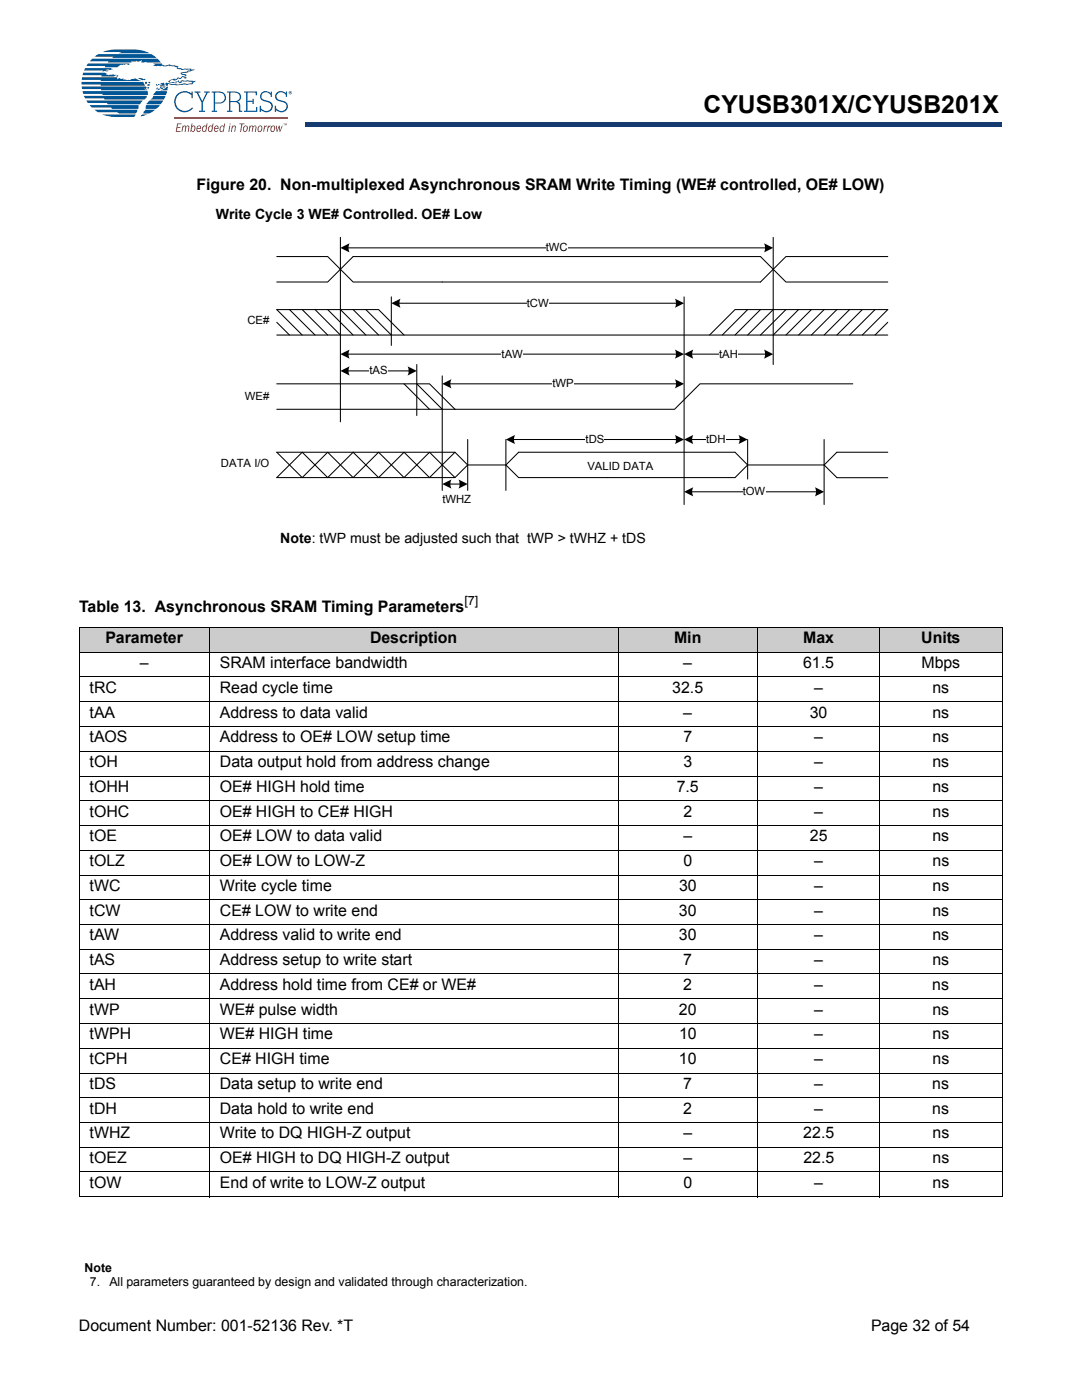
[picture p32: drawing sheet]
<svg xmlns="http://www.w3.org/2000/svg" width="216mm" height="279mm" viewBox="0 0 216 279" stroke-linecap="round" stroke-linejoin="round" font-family="sans-serif">
<defs><g id="words">
<text font-size="4.9" x="140.4" y="22.6">CYUSB301X/CYUSB201X</text>
<g font-size="3.2">
<text x="39.2" y="37.9">Figure 20. Non-multiplexed Asynchronous SRAM Write Timing (WE# controlled, OE# LOW)</text>
<text x="15.8" y="122.1">Table 13. Asynchronous SRAM Timing Parameters</text>
<text x="21" y="128.4">Parameter</text>
<text x="73.8" y="128.4">Description</text>
<text x="134.5" y="128.4">Min</text>
<text x="160.3" y="128.4">Max</text>
<text x="183.8" y="128.4">Units</text>
<text x="27.9" y="133.3">–</text>
<text x="43.9" y="133.3">SRAM interface bandwidth</text>
<text x="136.3" y="133.3">–</text>
<text x="160.2" y="133.3">61.5</text>
<text x="183.9" y="133.3">Mbps</text>
<text x="17.9" y="138.3">tRC</text>
<text x="17.9" y="143.2">tAA</text>
<text x="43.9" y="143.2">Address to data valid</text>
<text x="43.9" y="138.3">Read cycle time</text>
<text x="134.1" y="138.3">32.5</text>
<text x="136.3" y="143.2">–</text>
<text x="161.6" y="143.2">30</text>
<text x="162.4" y="138.3">–</text>
<text x="186" y="143.2">ns</text>
<text x="186" y="138.3">ns</text>
<text x="17.9" y="148.2">tAOS</text>
<text x="43.9" y="148.2">Address to OE# LOW setup time</text>
<text x="136.4" y="148.2">7</text>
<text x="162.4" y="148.2">–</text>
<text x="186.1" y="148.2">ns</text>
<text x="17.9" y="153.1">tOH</text>
<text x="43.9" y="153.1">Data output hold from address change</text>
<text x="136.4" y="153.1">3</text>
<text x="162.5" y="153.1">–</text>
<text x="186.1" y="153.1">ns</text>
<text x="17.9" y="158.1">tOHH</text>
<text x="43.9" y="158.1">OE# HIGH hold time</text>
<text x="135" y="158.1">7.5</text>
<text x="162.5" y="158.1">–</text>
<text x="186.1" y="158.1">ns</text>
<text x="17.9" y="163">tOHC</text>
<text x="17.9" y="167.9">tOE</text>
<text x="43.9" y="163">OE# HIGH to CE# HIGH</text>
<text x="43.9" y="167.9">OE# LOW to data valid</text>
<text x="136.4" y="167.9">–</text>
<text x="136.4" y="163">2</text>
<text x="161.6" y="167.9">25</text>
<text x="162.5" y="163">–</text>
<text x="186.1" y="167.9">ns</text>
<text x="186.1" y="163">ns</text>
<text x="17.9" y="172.9">tOLZ</text>
<text x="43.9" y="172.9">OE# LOW to LOW-Z</text>
<text x="136.4" y="172.9">0</text>
<text x="162.5" y="172.9">–</text>
<text x="186.1" y="172.9">ns</text>
<text x="17.9" y="177.8">tWC</text>
<text x="43.9" y="177.8">Write cycle time</text>
<text x="135.5" y="177.8">30</text>
<text x="162.5" y="177.8">–</text>
<text x="186.1" y="177.8">ns</text>
<text x="17.9" y="182.7">tCW</text>
<text x="43.9" y="182.7">CE# LOW to write end</text>
<text x="135.5" y="182.7">30</text>
<text x="162.5" y="182.7">–</text>
<text x="186.1" y="182.7">ns</text>
<text x="17.9" y="187.7">tAW</text>
<text x="43.9" y="187.7">Address valid to write end</text>
<text x="135.5" y="187.7">30</text>
<text x="162.4" y="187.7">–</text>
<text x="186" y="187.7">ns</text>
<text x="17.9" y="192.6">tAS</text>
<text x="17.9" y="197.5">tAH</text>
<text x="43.9" y="197.5">Address hold time from CE# or WE#</text>
<text x="43.9" y="192.6">Address setup to write start</text>
<text x="136.3" y="197.5">2</text>
<text x="136.3" y="192.6">7</text>
<text x="162.4" y="197.5">–</text>
<text x="162.4" y="192.6">–</text>
<text x="186" y="197.5">ns</text>
<text x="186" y="192.6">ns</text>
<text x="17.9" y="202.5">tWP</text>
<text x="43.9" y="202.5">WE# pulse width</text>
<text x="135.5" y="202.5">20</text>
<text x="162.4" y="202.5">–</text>
<text x="186" y="202.5">ns</text>
<text x="17.9" y="207.4">tWPH</text>
<text x="43.9" y="207.4">WE# HIGH time</text>
<text x="135.5" y="207.4">10</text>
<text x="162.5" y="207.4">–</text>
<text x="186.1" y="207.4">ns</text>
<text x="17.9" y="212.4">tCPH</text>
<text x="43.9" y="212.4">CE# HIGH time</text>
<text x="135.5" y="212.4">10</text>
<text x="162.5" y="212.4">–</text>
<text x="186.1" y="212.4">ns</text>
<text x="17.9" y="217.3">tDS</text>
<text x="43.9" y="217.3">Data setup to write end</text>
<text x="136.3" y="217.3">7</text>
<text x="162.4" y="217.3">–</text>
<text x="186" y="217.3">ns</text>
<text x="17.9" y="222.2">tDH</text>
<text x="17.9" y="227.2">tWHZ</text>
<text x="43.9" y="222.2">Data hold to write end</text>
<text x="43.9" y="227.2">Write to DQ HIGH-Z output</text>
<text x="136.3" y="222.2">2</text>
<text x="136.4" y="227.2">–</text>
<text x="160.3" y="227.2">22.5</text>
<text x="162.4" y="222.2">–</text>
<text x="186" y="222.2">ns</text>
<text x="186.1" y="227.2">ns</text>
<text x="17.9" y="232.1">tOEZ</text>
<text x="43.9" y="232.1">OE# HIGH to DQ HIGH-Z output</text>
<text x="136.4" y="232.1">–</text>
<text x="160.3" y="232.1">22.5</text>
<text x="186.1" y="232.1">ns</text>
<text x="17.9" y="237.1">tOW</text>
<text x="43.9" y="237.1">End of write to LOW-Z output</text>
<text x="136.4" y="237.1">0</text>
<text x="162.5" y="237.1">–</text>
<text x="186.1" y="237.1">ns</text>
<text x="15.7" y="265.6">Document Number: 001-52136 Rev. *T</text>
<text x="173.8" y="265.6">Page 32 of 54</text>
</g>
<g font-size="2.8">
<text x="43.1" y="43.8">Write Cycle 3 WE# Controlled. OE# Low</text>
<text x="55.9" y="108.3">Note: tWP must be adjusted such that tWP &gt; tWHZ + tDS</text>
</g>
<g font-size="2.5">
<text x="92.7" y="120.8">[7]</text>
<text x="16.9" y="253.8">Note</text>
<text x="17.9" y="256.6">7.</text>
<text x="21.8" y="256.6">All parameters guaranteed by design and validated through characterization.</text>
</g>
<g font-size="2.3">
<text x="108.9" y="50.1">tWC</text>
<text x="49.4" y="64.7">CE#</text>
<text x="105.1" y="61.2">tCW</text>
<text x="100.1" y="71.4">tAW</text>
<text x="143.5" y="71.4">tAH</text>
<text x="73.7" y="74.7">tAS</text>
<text x="110.2" y="77.3">tWP</text>
<text x="48.9" y="79.8">WE#</text>
<text x="116.8" y="88.4">tDS</text>
<text x="140.9" y="88.4">tDH</text>
<text x="44.1" y="93.2">DATA I/O</text>
<text x="117.2" y="93.7">VALID DATA</text>
<text x="88.3" y="100.4">tWHZ</text>
<text x="148.2" y="98.8">tOW</text>
</g>
</g></defs>
<path d="M61 24.4h138.8v.9h-138.8z" fill="#163b71"/>
<path d="M61 24.4h138.9" fill="none" stroke="#163b71" stroke-width=".2"/>
<path d="M199.7 24.4h.2v1h-.2z" fill="#163b71"/>
<path d="M61 25.3h138.8" fill="none" stroke="#163b71" stroke-width=".2"/>
<path d="M61 24.3h.1v1h-.1z" fill="#163b71"/>
<path d="M16.3 9.9h42v16.5h-42z" fill="#fff"/>
<g fill="#005595">
<path d="M29.5 16.7l.5 .1-.1 .2-.6 .1z"/>
<path d="M16.3 17.3h12.8a.28 .28 0 0 1 0 .3 .28 .28 0 0 1-.3 .1l.6 .3h-9.2v-.2h-3.8z"/>
<path d="M17 13.6h5.5l-.4 .2h.4l-1.5 .2 .6 .1-.8 .1-.3 .1 .1-.2h-3.8z"/>
<path d="M18.9 11.3l.7-.5h10.6l1 .8h-8.8l.3-.3z"/>
<path d="M20.5 10.4l2-.5h4.5h-.2l1.6 .2 1.5 .5h-6.2l.5-.2z"/>
<path d="M16.4 15.4h6.9l.2 .5 .3-.3 .4 .2 .5-.1-.1 .2 1.2 .1a1.82 1.82 0 0 1 2.3 .2h-8v-.3h-3.8z"/>
<path d="M27.5 15.6h.6l.4 .1 .1 .1 .3-.1 .1 .2-.6 .1z"/>
<path d="M16.6 14.5h4.3l.4 .2h-.1a.85 .85 0 0 0 1 .2h1l-.4 .4h-2.6l.1-.3h-3.8z"/>
<path d="M23.2 15.1l.4-.1v.3h-.4z"/>
<path d="M17.6 12.7h8.1l.1 .1-.1 .1-.5-.1-.5 .1a1.76 1.76 0 0 0-1.3 .5h-2.5l.1-.2h-3.8z"/>
<path d="M30.6 12.7h1.6a.98 .98 0 0 0 1.4 .2h.4l.1 .1 1.5 .2-.2 .2 .1 .2 1 .2 .4-.2 1.3 .1-.1 .2h.7l-.8 .4-.3-.1-.1 .2-1.4 .2 .9 .3 .1 .2-.2 .2 .3 .2a.37 .37 0 0 1-.4 .2 .37 .37 0 0 1-.3-.3l-.6 .4-.5-.2-.2 .3h-.5l.3 .2h-.2a.69 .69 0 0 0-1 .2l1.1 .2v-.2l.7-.3 .2 .4a.61 .61 0 0 1 .9-.3l.6-.1 1.6 .2-.7 .6-2.9 .2-1.9-.3v.4h-.4a.31 .31 0 0 1-.1-.3 .31 .31 0 0 1 .2-.3l1 .2a5.2 5.2 0 0 0 2.6-.1l.5 .2 1-.2v-.1l.1-.2-2.1-.1-.1 .3-.2 .1h-.2l-.3-.3-.3 .1v.3l-1.4-.2-.3-.3 1.1-.5a.92 .92 0 0 0 1-.3l.2 .2 .4-.3a.45 .45 0 0 1 .8 .2l-.2-.3 .1-.2a.55 .55 0 0 1-.8-.5l1.2-.2 .2-.2 .5-.1-.2-.1h-1.6l-.7-.1-.2-.1-.1-.3h-.3l-.1-.2-4.2-.1 .4-.3-.2 .1z"/>
<path d="M32.1 16.6l.5-.1 .2 .2 .1 .4h-1l.4-.2-.3-.1z"/>
<path d="M31.2 16.8l.3 .3h-.3z"/>
<path d="M16.3 16.3h12.3l.4 .8h-8.9v-.3h-3.8z"/>
<path d="M31.5 16.8h.3l-.1 .2z"/>
<path d="M29.6 16.3h.4v.2l-.1 .1h-.2z"/>
<path d="M28.9 16.3h.5l-.3 .5z"/>
<path d="M29.5 17.3l.2 .1-.1 .4-.2-.2z"/>
<path d="M18.2 11.9l.2-.2h13l.7 .8h-2.9v-.2l-.8 .2-.2-.1v-.4l-.6 .3-.4-.2-.1 .2h-.8v.2h-4.8l.2-.3h-3.8z"/>
<path d="M31.9 17.3h1.2a.44 .44 0 0 1-.8 0l-.2 .1 .5 .2-.5 .1z"/>
<path d="M32.1 17.9l.7-.2 .7-.4-.1 .7h-1.4z"/>
<path d="M31.7 17.6l.2 .1v.2l-.5 .1z"/>
<path d="M31.3 17.5l.2 .1-.2 .3z"/>
<path d="M16.5 18.2h13v.2v.6h-9l-.1-.3h-3.8z"/>
<path d="M16.8 19.1h12.5v.2l-.5 .6h-7.9l-.1-.3h-3.8z"/>
<path d="M17.2 20.1h11.3l-.5 .7h-6.5l-.2-.2h-3.8z"/>
<path d="M17.9 21h9.8l-.1 .7h-5.2l-.3-.2h-3.8z"/>
<path d="M18.8 21.9h8.6l-.3 .7h-3.3l-.5-.2h-3.7z"/>
<path d="M20.4 22.8h6.6l-.2 .6h-3.7l-1.2-.1z"/>
<path d="M31.1 18.2h2.2l-.2 .8h-2.5z"/>
<path d="M30.6 19.1h2.4l-.3 .8h-2.7l.5-.5z"/>
<path d="M29.5 20.3l.3-.2h2.8l-.5 .7h-2.9z"/>
<path d="M29.2 21h2.7l-.7 .7h-2.1z"/>
<path d="M29 21.9h2l-1.2 .7h-1.2z"/>
<path d="M28.2 23l.2-.2h1l-1.3 .4z"/>
<path d="M35.4 18.8a2.15 2.15 0 0 1 2.8-.2v-.3h.3v1.3h-.3v-.6a1.84 1.84 0 0 0-2.7 0 1.84 1.84 0 0 0 .2 2.7 1.84 1.84 0 0 0 2.6-.3l.2 .2a2.11 2.11 0 0 1-3.1 .3 2.11 2.11 0 0 1 0-3.1z"/>
<path d="M38.8 18.3h1.2v.2h-.5l.8 1.7 .9-1.7h-.5v-.2h1.2v.2h-.4l-1 2v1.6h.4v.2h-1.2v-.2h.5v-1.6l-1-2h-.4z"/>
<path d="M48.7 18.3h2.6v.7h-.3v-.5h-1.6v1.6h1v-.4h.2v1.1h-.2v-.5h-1v1.8h1.7v-.7h.2v.9h-2.6v-.2h.4v-3.6h-.4z"/>
<path d="M52.1 18.6a1.28 1.28 0 0 1 1.9 0v-.3h.3v1h-.3a.89 .89 0 0 0-1.1-.9 .89 .89 0 0 0-.6 1.3l.5 .2a1.49 1.49 0 0 1 1.6 1.3 1.34 1.34 0 0 1-.9 1.2 1.34 1.34 0 0 1-1.4-.4v.3h-.3v-1.2h.3a.99 .99 0 0 0 1.1 1.1 .89 .89 0 0 0 .9-.8 .89 .89 0 0 0-.6-1 1.44 1.44 0 0 1-1.6-1.1z"/>
<path d="M55.1 18.6a1.28 1.28 0 0 1 1.9 0v-.3h.3v1h-.3a.89 .89 0 0 0-1-.9 .89 .89 0 0 0-.7 1.3l.5 .2a1.49 1.49 0 0 1 1.7 1.3 1.34 1.34 0 0 1-1 1.2 1.34 1.34 0 0 1-1.4-.4v.3h-.3v-1.2h.3a.99 .99 0 0 0 1.1 1.1 .89 .89 0 0 0 .9-.8 .89 .89 0 0 0-.6-1 1.44 1.44 0 0 1-1.6-1.1z"/>
<path d="M42.9 18.5v2a1.58 1.58 0 0 0 1.9-.7 .99 .99 0 0 0-1.1-1.3zM42.2 18.3a2.62 2.62 0 0 1 2.7 .4 1.21 1.21 0 0 1 0 1.4 1.21 1.21 0 0 1-1.2 .6h-.8v1.4h.4v.2h-1.1v-.2h.4v-3.6h-.4z"/>
<path d="M46 18.5v1.7h.9a.84 .84 0 0 0 .9-.9 .84 .84 0 0 0-1-.8zM45.3 18.3a2.71 2.71 0 0 1 2.6 .4 .99 .99 0 0 1-.5 1.6 .77 .77 0 0 1 .5 .9v.9h.4v.2h-.6v-1.1a.73 .73 0 0 0-.9-.8h-.8v1.7h.4v.2h-1.1v-.2h.4v-3.6h-.4z"/>
</g>
<path d="M34.8 23.5h22.6" fill="none" stroke="#e32525" stroke-width=".29"/>
<g fill="#e32525">
<path d="M35.3 24.6h.9v.2h-.7l-.1 .6h.6v.1h-.6l-.1 .7h.7v.1h-.9z"/>
<path d="M36.4 25.1h.2l-.1 .2 .4-.3 .2 .3a.35 .35 0 0 1 .5-.2 .35 .35 0 0 1 .2 .5l-.2 .7h-.1l.1-.9-.3-.2-.3 1.1h-.2l.2-.9-.2-.2a1.08 1.08 0 0 0-.4 1.1h-.2z"/>
<path d="M46.3 25.1h.1v.2a.35 .35 0 0 1 .5-.2 .35 .35 0 0 1 .1 .5l-.1 .7h-.2l.2-.9-.1-.2h-.2l-.3 1.1h-.2z"/>
<path d="M47.8 24.6h1v.2h-.4l-.3 1.5h-.2l.3-1.5h-.4z"/>
<path d="M49.8 25.1h.2l-.1 .2 .4-.3 .2 .3a.35 .35 0 0 1 .5-.2 .35 .35 0 0 1 .2 .5l-.2 .7h-.1l.1-.9-.3-.2-.3 1.1h-.2l.2-.9-.2-.2a1.08 1.08 0 0 0-.4 1.1h-.2z"/>
<path d="M52.7 25.1h.2l-.1 .3 .5-.4-.1 .3-.3 .1-.2 .9h-.2z"/>
<path d="M53.5 25.1h.1v.3l.4-.4v.3l-.4 .1-.2 .9h-.2z"/>
<path d="M55.1 25.1h.1l.1 .9 .3-.9h.2l.1 .9 .3-.9h.2l-.5 1.2h-.1l-.1-1-.4 1h-.1z"/>
<path d="M38.4 25.3l-.2 .6 .3 .3a.74 .74 0 0 0 .3-.9zM38.2 24.6h.2l-.1 .6 .3-.2a.68 .68 0 0 1 .4 .8 .68 .68 0 0 1-.7 .5l-.2-.2-.1 .2z"/>
<path d="M39.6 25.2l-.2 .4h.5l-.1-.4zM39.3 25.3a.43 .43 0 0 1 .8 0v.4l-.7 .1 .1 .4 .3-.1 .1-.2 .2 .1a.45 .45 0 0 1-.4 .3 .45 .45 0 0 1-.5-.2z"/>
<path d="M40.7 25.3l-.2 .6 .1 .3a.54 .54 0 0 0 .5-.4 .54 .54 0 0 0-.2-.6zM40.4 25.3l.4-.3 .3 .2 .1-.6h.2l-.3 1.7h-.1v-.1a.37 .37 0 0 1-.3 .1 .37 .37 0 0 1-.4-.2z"/>
<path d="M41.8 25.3l-.1 .6 .1 .3a.54 .54 0 0 0 .4-.4 .54 .54 0 0 0-.1-.6zM41.6 25.3l.4-.3 .3 .2 .1-.6h.2l-.3 1.7h-.1v-.1a.37 .37 0 0 1-.3 .1 .37 .37 0 0 1-.4-.2z"/>
<path d="M43.1 25.2l-.2 .4h.5l-.1-.4zM42.8 25.3a.43 .43 0 0 1 .8 0v.4l-.7 .1 .1 .4 .3-.1 .1-.2 .2 .1a.45 .45 0 0 1-.4 .3 .45 .45 0 0 1-.5-.2z"/>
<path d="M44.2 25.3l-.2 .6 .1 .3a.54 .54 0 0 0 .5-.4 .54 .54 0 0 0-.2-.6zM44 25.3l.4-.3 .2 .2 .1-.6h.2l-.3 1.7h-.1v-.1a.37 .37 0 0 1-.3 .1 .37 .37 0 0 1-.4-.2z"/>
<path d="M45.8 24.6h.2v.2h-.2zM45.8 25.1h.2l-.3 1.2h-.1z"/>
<path d="M48.8 25.3l-.1 .5 .2 .4a.58 .58 0 0 0 .1-1zM48.6 25.2a.45 .45 0 0 1 .8 .1 .69 .69 0 0 1 0 .7 .69 .69 0 0 1-.8 .3 .87 .87 0 0 1 0-1.1z"/>
<path d="M51.7 25.3l-.1 .5 .2 .4a.58 .58 0 0 0 .1-1zM51.6 25.2a.45 .45 0 0 1 .7 .1 .69 .69 0 0 1 0 .7 .69 .69 0 0 1-.7 .3 .87 .87 0 0 1 0-1.1z"/>
<path d="M54.3 25.3l-.1 .5 .2 .4a.58 .58 0 0 0 .1-1zM54.1 25.2a.45 .45 0 0 1 .8 .1 .69 .69 0 0 1 0 .7 .69 .69 0 0 1-.8 .3 .87 .87 0 0 1 0-1.1z"/>
<path d="M56.9 24.6l.1 .3 .2-.3v.4l-.1-.3v.3l-.2-.3v.3zM56.6 24.6h.2l-.1 .4z"/>
</g>
<path d="M57.9 18.4h.1zM57.8 18.3h.2l.1 .4-.2-.2-.1 .2zM57.7 18.5a.26 .26 0 0 0 .5 0 .26 .26 0 0 0-.5 0zM57.6 18.5a.35 .35 0 0 1 .7 0 .35 .35 0 0 1-.7 0z" fill="#005595"/>
<g fill="#fff">
<path d="M15.7 262.8h54.8v3.5h-54.8z"/>
<path d="M38.1 38.9h139.6v72.6h-139.6z"/>
</g>
<g fill="none" stroke="#000" stroke-width=".21">
<path d="M55.2 51.2h10.2l2.5 2.5-2.5 2.6h-10.2M67.9 47.4v36.8M69.3 49.5h83.6M78.1 59.2v9.7M136.5 59.2v41.5M154.3 47.4v25.3M177.1 51.2h-20.3l-5.1 5.1h-81.2l-2.6-2.6 2.6-2.5h81.2l5.1 5.1h20.3M55.2 61.8h20.3l5.1 5.1h61l5.1-5.1h30.4M80.6 76.6l5.1 5.1M83.2 72.7v10.2M170.2 76.6h-30.5l-5.1 5.1h-43.8M60.3 90.3h30.5l2.5 2.5-2.5 2.5h-30.5"/>
<path d="M93.3 92.8h7.6M100.9 87.7v10.2M100.9 92.8l2.6 2.5h43.2l2.5-2.5M149.2 92.8h15.2M149.2 87.7v7.9M149.2 92.8l-2.5-2.5h-43.2l-2.6 2.5"/>
</g>
<g fill="#000">
<path d="M67.9 49.5l1.8-.9a2.06 2.06 0 0 0 0 1.8z" fill-rule="evenodd"/>
<path d="M152.5 48.6l1.8 .9-1.8 .9 .2-.7z" fill-rule="evenodd"/>
</g>
<path d="M108.9 48.1h4.4v2.7h-4.4z" fill="#fff"/>
<path d="M79.5 60.5h55.6" fill="none" stroke="#000" stroke-width=".21"/>
<g fill="#000">
<path d="M78.1 60.5l1.8-.9a1.9 1.9 0 0 0 0 1.8z" fill-rule="evenodd"/>
<path d="M134.7 59.6l1.8 .9-1.8 .9a1.9 1.9 0 0 0 0-1.8z" fill-rule="evenodd"/>
</g>
<path d="M105.1 59.2h4.4v2.7h-4.4z" fill="#fff"/>
<path d="M69.3 70.7h65.8" fill="none" stroke="#000" stroke-width=".21"/>
<g fill="#000">
<path d="M67.9 70.7l1.9-.9a1.9 1.9 0 0 0 0 1.8z" fill-rule="evenodd"/>
<path d="M134.7 69.8l1.8 .9-1.8 .9a1.9 1.9 0 0 0 0-1.8z" fill-rule="evenodd"/>
</g>
<path d="M100.1 69.3h4.3v2.7h-4.3z" fill="#fff"/>
<path d="M69.3 74h12.5" fill="none" stroke="#000" stroke-width=".21"/>
<g fill="#000">
<path d="M67.9 74l1.9-.9a1.94 1.94 0 0 0 0 1.9z" fill-rule="evenodd"/>
<path d="M81.3 73.1l1.9 .9-1.9 1a1.94 1.94 0 0 0 0-1.9z" fill-rule="evenodd"/>
</g>
<path d="M73.7 72.7h3.7v2.7h-3.7z" fill="#fff"/>
<path d="M137.9 70.7h15" fill="none" stroke="#000" stroke-width=".21"/>
<g fill="#000">
<path d="M136.5 70.7l1.8-.9-.2 .6 .2 1.2z" fill-rule="evenodd"/>
<path d="M152.5 69.8l1.8 .9-1.8 .9 .2-.7z" fill-rule="evenodd"/>
</g>
<path d="M143.5 69.3h3.8v2.7h-3.8z" fill="#fff"/>
<path d="M102.3 87.7h32.8" fill="none" stroke="#000" stroke-width=".21"/>
<g fill="#000">
<path d="M100.9 87.7l1.9-.9a2.06 2.06 0 0 0 0 1.8z" fill-rule="evenodd"/>
<path d="M134.7 86.8l1.8 .9-1.8 .9a1.9 1.9 0 0 0 0-1.8z" fill-rule="evenodd"/>
</g>
<path d="M116.8 86.4h3.8v2.7h-3.8z" fill="#fff"/>
<path d="M137.9 87.7h9.9" fill="none" stroke="#000" stroke-width=".21"/>
<g fill="#000">
<path d="M136.5 87.7l1.8-.9-.2 .7 .2 1.1z" fill-rule="evenodd"/>
<path d="M147.4 86.8l1.8 .9-1.8 .9a1.9 1.9 0 0 0 0-1.8z" fill-rule="evenodd"/>
</g>
<path d="M140.9 86.4h3.9v2.7h-3.9z" fill="#fff"/>
<g fill="none" stroke="#000" stroke-width=".21">
<path d="M55.2 66.9h25.4M55.2 61.8l5.1 5.1M55.2 64.3l2.6 2.6M55.2 76.6h30.5l5.1 5.1M57.8 61.8l5.1 5.1M60.3 61.8l5.1 5.1M62.9 61.8l5 5.1M65.4 61.8l5.1 5.1M67.9 61.8l5.1 5.1M70.5 61.8l5 5.1M73 61.8l5.1 5.1M83.2 76.6l5 5.1"/>
<path d="M89.6 76.6h45.5M141.6 66.9h35.5M149.2 61.8l-5.1 5.1M151.7 61.8l-5 5.1M154.3 61.8l-5.1 5.1M156.8 61.8l-5.1 5.1M159.3 61.8l-5 5.1M161.9 61.8l-5.1 5.1M164.4 61.8l-5.1 5.1M167 61.8l-5.1 5.1M169.5 61.8l-5.1 5.1M172.1 61.8l-5.1 5.1"/>
<path d="M174.6 61.8l-5.1 5.1M177.1 61.8l-5 5.1M177.1 64.3l-2.5 2.6M60.3 95.3l5.1-5 5.1 5 5-5 5.1 5 5.1-5 5.1 5M60.3 90.3h-5.1l5.1 5M90.8 90.3l-5.1 5-5.1-5-5.1 5-5-5-5.1 5-5.1-5-5.1 5h5.1M93.3 87.7v10.2"/>
</g>
<g fill="#000">
<path d="M88.2 76.6l1.9-.9a1.94 1.94 0 0 0 0 1.8z" fill-rule="evenodd"/>
<path d="M134.7 75.7l1.8 .9-1.8 .9 .2-.9z" fill-rule="evenodd"/>
</g>
<path d="M110.2 75.2h4.3v2.8h-4.3z" fill="#fff"/>
<path d="M137.9 98.1h25.1M164.4 87.7v13M177.1 90.3h-10.1l-2.6 2.5 2.6 2.5h10.1" fill="none" stroke="#000" stroke-width=".21"/>
<g fill="#000">
<path d="M136.5 98.1l1.8-.9-.2 .7 .2 1.2z" fill-rule="evenodd"/>
<path d="M162.6 97.2l1.8 .9-1.8 1 .2-.7z" fill-rule="evenodd"/>
</g>
<path d="M148.2 96.8h4.5v2.7h-4.5z" fill="#fff"/>
<path d="M88.2 75v22.9M55.2 81.7h35.6M89.6 96.6h2.3" fill="none" stroke="#000" stroke-width=".21"/>
<g fill="#000">
<path d="M88.2 96.6l1.9-.9a1.9 1.9 0 0 0 0 1.8z" fill-rule="evenodd"/>
<path d="M91.5 95.7l1.8 .9-1.8 .9a1.9 1.9 0 0 0 0-1.8z" fill-rule="evenodd"/>
</g>
<g fill="#ccc">
<path d="M15.8 125.2h26v5h-26z"/>
<path d="M41.8 125.2h81.5v5h-81.5z"/>
<path d="M123.3 125.2h27.9v5h-27.9z"/>
<path d="M151.2 125.2h24.3v5h-24.3z"/>
<path d="M175.5 125.2h24.4v5h-24.4z"/>
</g>
<g fill="none" stroke="#000" stroke-width=".2">
<path d="M15.7 125.2h184.3M15.7 130.2h184.3M15.7 135.1h184.3M15.8 125.3v113.4M41.8 125.1v113.8M123.3 125.1v113.8M151.2 125.1v113.8M175.5 125.1v113.8M199.9 125.3v113.4M15.7 140.1h184.3M15.7 145h184.3M15.7 149.9h184.3"/>
<path d="M15.7 154.9h184.3M15.7 159.8h184.3M15.7 164.7h184.3M15.7 169.7h184.3M15.7 174.6h184.3M15.7 179.6h184.3M15.7 184.5h184.3M15.7 189.4h184.3M15.7 194.4h184.3M15.7 199.3h184.3M15.7 204.3h184.3M15.7 209.2h184.3"/>
<path d="M15.7 214.1h184.3M15.7 219.1h184.3M15.7 224h184.3M15.7 229h184.3M15.7 233.9h184.3M15.7 238.8h184.3"/>
</g>
<use href="#words"/>
</svg>
